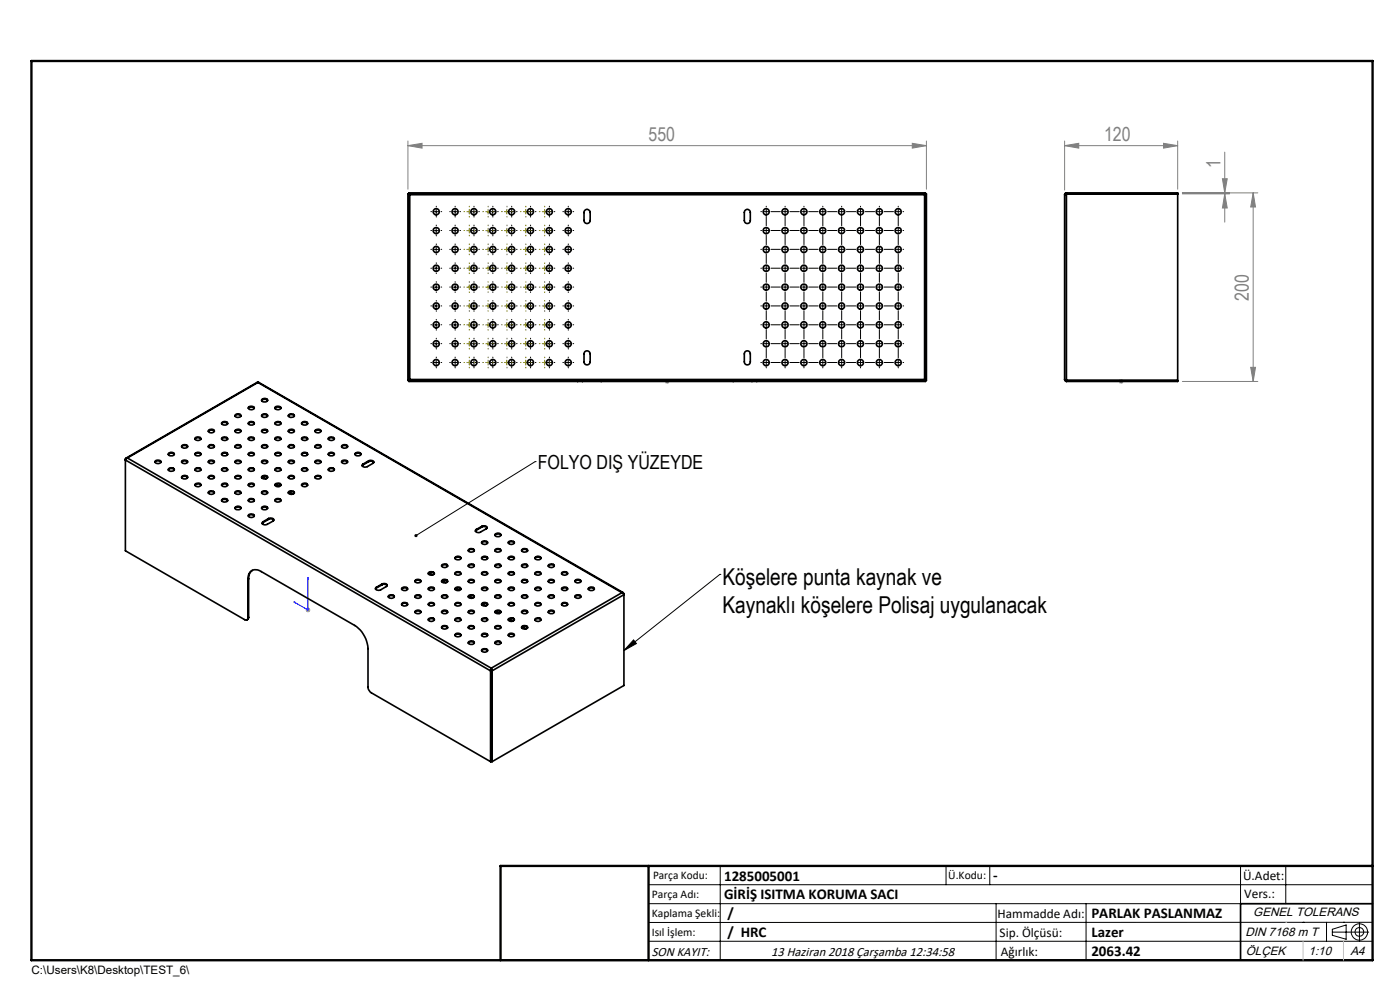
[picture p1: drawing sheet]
<svg xmlns="http://www.w3.org/2000/svg" width="297mm" height="210mm" viewBox="0 0 297 210" stroke-linecap="round" stroke-linejoin="round" font-family="sans-serif">
<defs><g id="words">
<g font-size="4.9">
<text x="153.3" y="124.2">Köşelere punta kaynak ve</text>
<text x="153.3" y="130.1">Kaynaklı köşelere Polisaj uygulanacak</text>
</g>
<g font-size="4.1" fill="#808080">
<text x="137.6" y="30">550</text>
<text x="234.2" y="30">120</text>
<text x="258.9" y="35.7" transform="rotate(-90 258.9 35.7)">1</text>
<text x="264.9" y="63.7" transform="rotate(-90 264.9 63.7)">200</text>
</g>
<text font-size="4.1" x="114.1" y="99.4">FOLYO DIŞ YÜZEYDE</text>
<g font-size="3.2">
<text x="153.6" y="186.8">1285005001</text>
<text x="153.6" y="190.8">GİRİŞ ISITMA KORUMA SACI</text>
<text x="210.7" y="186.6">-</text>
<text x="154.3" y="194.8">/</text>
<text x="231.5" y="194.8">PARLAK PASLANMAZ</text>
<text x="154.3" y="198.8">/ HRC</text>
<text x="231.5" y="198.7">Lazer</text>
<text x="231.5" y="202.8">2063.42</text>
</g>
<g font-size="2.8">
<text x="263.7" y="186.7">Ü.Adet:</text>
<text x="263.9" y="190.5">Vers.:</text>
<text x="211.6" y="194.8">Hammadde Adı:</text>
<text x="138.3" y="202.8">SON KAYIT:</text>
<text x="163.6" y="202.8">13 Haziran 2018 Çarşamba 12:34:58</text>
<text x="212.1" y="198.7">Sip. Ölçüsü:</text>
<text x="212.3" y="202.7">Ağırlık:</text>
</g>
<g font-size="2.6">
<text x="265.9" y="194.4">GENEL TOLERANS</text>
<text x="264.2" y="198.5">DIN 7168 m T</text>
<text x="264.3" y="202.6">ÖLÇEK</text>
<text x="277.6" y="202.6">1:10</text>
<text x="286.5" y="202.6">A4</text>
</g>
<g font-size="2.5">
<text x="138.3" y="190.5">Parça Adı:</text>
<text x="138.5" y="186.5">Parça Kodu:</text>
<text x="201.2" y="186.5">Ü.Kodu:</text>
<text x="138.3" y="194.5">Kaplama Şekli:</text>
<text x="138.3" y="198.6">Isıl İşlem:</text>
<text x="6.7" y="206.7">C:\Users\K8\Desktop\TEST_6\</text>
</g>
</g></defs>
<g fill="none" stroke="#000" stroke-width=".21">
<path d="M92 44.9h1M92 48.9h1M92 52.9h1M92 56.9h1M92.5 44.4v1M92.5 48.4v1M92.5 52.4v1M92.5 56.4v1M96 44.9h1M96 48.9h1M96 52.9h1M96 56.9h1"/>
<path d="M96.6 44.4v1M96.6 48.4v1M96.6 52.4v1M96.6 56.4v1M100 44.9h1M100 48.9h1M100 52.9h1M100 56.9h1M100.5 44.4v1M100.5 48.4v1M100.5 52.4v1M100.5 56.4v1"/>
<path d="M104 44.9h1M104 48.9h1M104 52.9h1M104 56.9h1M104.5 44.4v1M104.5 48.4v1M104.5 52.4v1M104.5 56.4v1M108 44.9h1M108 48.9h1M108 52.9h1M108 56.9h1"/>
<path d="M108.5 44.4v1M108.5 48.4v1M108.5 52.4v1M108.5 56.4v1M112 44.9h1M112 48.9h1M112 52.9h1M112 56.9h1M112.5 44.4v1M112.5 48.4v1M112.5 52.4v1M112.5 56.4v1"/>
<path d="M116 44.9h1.1M116 48.9h1.1M116 52.9h1.1M116 56.9h1.1M116.5 44.4v1M116.5 48.4v1M116.5 52.4v1M116.5 56.4v1M120.1 44.9h.9M120.1 48.9h.9M120.1 52.9h.9M120.1 56.9h.9"/>
<path d="M120.5 44.4v1M120.5 48.4v1M120.5 52.4v1M120.5 56.4v1M92 60.9h1M92 64.9h1M92 68.9h1M92 72.9h1M92 76.9h1M92.5 60.4v1M92.5 64.4v1M92.5 68.4v1"/>
<path d="M92.5 72.4v1M92.5 76.4v1M96 60.9h1M96 64.9h1M96 68.9h1M96 72.9h1M96 76.9h1M96.6 60.4v1M96.6 64.4v1M96.6 68.4v1M96.6 72.4v1M96.6 76.4v1"/>
<path d="M100 60.9h1M100 64.9h1M100 68.9h1M100 72.9h1M100 76.9h1M100.5 60.4v1M100.5 64.4v1M100.5 68.4v1M100.5 72.4v1M100.5 76.4v1M104 60.9h1M104 64.9h1"/>
<path d="M104 68.9h1M104 72.9h1M104 76.9h1M104.5 60.4v1M104.5 64.4v1M104.5 68.4v1M104.5 72.4v1M104.5 76.4v1M108 60.9h1M108 64.9h1M108 68.9h1M108 72.9h1"/>
<path d="M108 76.9h1M108.5 60.4v1M108.5 64.4v1M108.5 68.4v1M108.5 72.4v1M108.5 76.4v1M112 60.9h1M112 64.9h1M112 68.9h1M112 72.9h1M112 76.9h1M112.5 60.4v1"/>
<path d="M112.5 64.4v1M112.5 68.4v1M112.5 72.4v1M112.5 76.4v1M116 60.9h1.1M116 64.9h1.1M116 68.9h1.1M116 72.9h1.1M116 76.9h1.1M116.5 60.4v1M116.5 64.4v1M116.5 68.4v1"/>
<path d="M116.5 72.4v1M116.5 76.4v1M120.1 60.9h.9M120.1 64.9h.9M120.1 68.9h.9M120.1 72.9h.9M120.1 76.9h.9M120.5 60.4v1M120.5 64.4v1M120.5 68.4v1M120.5 72.4v1M120.5 76.4v1"/>
<path d="M190 72.9h1M190.5 72.4v1M113.5 97.9h.1M113.5 97.9l-25.3 15.7M134.4 135.7l.6 .8-2.6 1.5zM152.7 121.8h.1M152.7 121.8l-20.3 16.2M137.6 187.7h153.6M137.6 191.7h153.6M137.6 199.7h153.6M152.8 183.7v20M200.7 183.7v4"/>
<path d="M210 183.7v4M211.3 191.7v12M230.4 191.7v12M263.2 183.7v20M272.8 183.7v8M276.4 195.6h.1M281.4 195.6v4.1M282.6 197.7h7.8M282.6 197.1l3-.9v3l-3-.8zM285 195.6h.1M288.4 195.8v3.8M291.2 195.6l-153.6 .1"/>
<circle cx="288.4" cy="197.7" r="1.74"/>
<circle cx="288.4" cy="197.7" r=".93"/>
</g>
<path d="M141.4 80.9h.2zM141.5 80.9h.1M141.5 80.9h4.3M145.8 80.9h-.5h.5M229.4 80.9h.4h-.4M229.4 80.9h8.4M237.7 80.9h.2zM237.8 80.9h.1M62.3 127.7l.4 .1v.1zM65.3 122.5l.1 .4-.1-.1zM65.3 122.5v6.9l-3-1.7" fill="none" stroke="#00f" stroke-width=".21"/>
<g fill="none" stroke="#808080" stroke-width=".21">
<path d="M86.5 30.9l3-.5v1zM86.5 29.9v10.2M86.5 30.9h110M193.5 30.4l3 .5-3 .5zM196.5 29.9v10.2M225.8 30.9l3-.5v1zM225.8 30.9h24M225.8 29.9v10.4M246.8 30.4l3 .5-3 .5zM249.8 29.9v10.2M259.3 37.9h1l-.5 3zM259.8 32.3v14.8"/>
<path d="M250.8 40.9h16M250.8 41.1h10M259.8 41.1l.5 3h-1zM265.9 40.9l.4 3h-1zM265.9 40.9v40M265.3 77.9h1l-.4 3zM141 80.9h1M141.2 80.6l.7 .7M141.5 80.4v1M141.9 80.6l-.7 .7M237.3 80.9h1M237.5 80.6l.7 .7"/>
<path d="M237.8 80.4v1M238.2 80.6l-.7 .7M250.8 80.9h16M64.8 129.4h1M65 129l.7 .7M65.3 128.9v1M65.7 129l-.7 .7"/>
</g>
<g fill="none" stroke="#000" stroke-width=".21" stroke-dasharray="15.2 1.3 1.3 1.3">
<path d="M91.6 44.9h-.2M91.6 52.9h-.2M91.6 56.9h-.2M91.6 48.9h-.2M92.6 43.9v-.2M92.6 45.9v.1M92.6 51.9v-.2M92.6 53.9v.1M92.6 59.9v-.2M92.6 55.9v-.2M92.6 57.9v.1M92.6 47.9v-.2"/>
<path d="M92.6 49.9v.1M93.6 44.9h.1M93.6 52.9h.1M93.6 56.9h.1M93.6 48.9h.1M95.6 48.9h-.2M95.6 56.9h-.2M95.6 52.9h-.2M95.6 44.9h-.2M96.6 47.9v-.2M96.6 49.9v.1M96.6 55.9v-.2"/>
<path d="M96.6 57.9v.1M96.6 59.9v-.2M96.6 51.9v-.2M96.6 53.9v.1M96.6 43.9v-.2M96.6 45.9v.1M97.6 48.9h.1M97.6 56.9h.1M97.6 52.9h.1M97.6 44.9h.1M99.6 44.9h-.2M99.6 52.9h-.2"/>
<path d="M99.6 56.9h-.2M99.6 48.9h-.2M100.6 43.9v-.2M100.6 45.9v.1M100.6 51.9v-.2M100.6 53.9v.1M100.6 59.9v-.2M100.6 55.9v-.2M100.6 57.9v.1M100.6 47.9v-.2M100.6 49.9v.1M101.6 44.9h.1"/>
<path d="M101.6 52.9h.1M101.6 56.9h.1M101.6 48.9h.1M103.6 48.9h-.2M103.6 56.9h-.2M103.6 52.9h-.2M103.6 44.9h-.2M104.6 47.9v-.2M104.6 49.9v.1M104.6 55.9v-.2M104.6 57.9v.1M104.6 59.9v-.2"/>
<path d="M104.6 51.9v-.2M104.6 53.9v.1M104.6 43.9v-.2M104.6 45.9v.1M105.6 48.9h.1M105.6 56.9h.1M105.6 52.9h.1M105.6 44.9h.1M107.6 44.9h-.2M107.6 52.9h-.2M107.6 56.9h-.2M107.6 48.9h-.2"/>
<path d="M108.6 43.9v-.2M108.6 45.9v.1M108.6 51.9v-.2M108.6 53.9v.1M108.6 59.9v-.2M108.6 55.9v-.2M108.6 57.9v.1M108.6 47.9v-.2M108.6 49.9v.1M109.6 44.9h.1M109.6 52.9h.1M109.6 56.9h.1"/>
<path d="M109.6 48.9h.1M111.6 48.9h-.2M111.6 56.9h-.2M111.6 52.9h-.2M111.6 44.9h-.2M112.6 47.9v-.2M112.6 49.9v.1M112.6 55.9v-.2M112.6 57.9v.1M112.6 59.9v-.2M112.6 51.9v-.2M112.6 53.9v.1"/>
<path d="M112.6 43.9v-.2M112.6 45.9v.1M113.6 48.9h.1M113.6 56.9h.1M113.6 52.9h.1M113.6 44.9h.1M115.6 44.9h-.2M115.6 52.9h-.2M115.6 56.9h-.2M115.6 48.9h-.2M116.6 43.9v-.2M116.6 45.9v.1"/>
<path d="M116.6 51.9v-.2M116.6 53.9v.1M116.6 59.9v-.2M116.6 55.9v-.2M116.6 57.9v.1M116.6 47.9v-.2M116.6 49.9v.1M117.6 44.9h.1M117.6 52.9h.1M117.6 56.9h.1M117.6 48.9h.1M119.6 48.9h-.2"/>
<path d="M119.6 56.9h-.2M119.6 52.9h-.2M119.6 44.9h-.2M120.6 47.9v-.2M120.6 49.9v.1M120.6 55.9v-.2M120.6 57.9v.1M120.6 59.9v-.2M120.6 51.9v-.2M120.6 53.9v.1M120.6 43.9v-.2M120.6 45.9v.1"/>
<path d="M121.6 48.9h.1M121.6 56.9h.1M121.6 52.9h.1M121.6 44.9h.1M161.6 56.9h-.2M161.6 52.9h-.2M161.6 48.9h-.2M161.6 44.9h-.2M162.6 56.9h.5M162.6 56.9v-.5M162.6 56.9h-.5M162.6 56.9v.5"/>
<path d="M162.6 52.9h.5M162.6 52.9v-.5M162.6 52.9h-.5M162.6 52.9v.5M162.6 48.9h.5M162.6 48.9v-.5M162.6 48.9h-.5M162.6 48.9v.5M162.6 44.9h.5M162.6 44.9v-.5M162.6 44.9h-.5M162.6 44.9v.5"/>
<path d="M162.6 43.9v-.2M162.6 45.9v2M162.6 49.9v2M162.6 53.9v2M162.6 57.9v2M163.6 44.9h2M163.6 48.9h2M163.6 52.9h2M163.6 56.9h2M166.6 56.9h.5M166.6 56.9v-.5M166.6 56.9h-.5"/>
<path d="M166.6 56.9v.5M166.6 52.9h.5M166.6 52.9v-.5M166.6 52.9h-.5M166.6 52.9v.5M166.6 48.9h.5M166.6 48.9v-.5M166.6 48.9h-.5M166.6 48.9v.5M166.6 44.9h.5M166.6 44.9v-.5M166.6 44.9h-.5"/>
<path d="M166.6 44.9v.5M166.6 43.9v-.2M166.6 45.9v2M166.6 49.9v2M166.6 53.9v2M166.6 57.9v2M167.6 44.9h2M167.6 48.9h2M167.6 52.9h2M167.6 56.9h2M170.6 56.9h.5M170.6 56.9v-.5"/>
<path d="M170.6 56.9h-.5M170.6 56.9v.5M170.6 52.9h.5M170.6 52.9v-.5M170.6 52.9h-.5M170.6 52.9v.5M170.6 48.9h.5M170.6 48.9v-.5M170.6 48.9h-.5M170.6 48.9v.5M170.6 44.9h.5M170.6 44.9v-.5"/>
<path d="M170.6 44.9h-.5M170.6 44.9v.5M170.6 43.9v-.2M170.6 45.9v2M170.6 49.9v2M170.6 53.9v2M170.6 57.9v2M171.6 44.9h2M171.6 48.9h2M171.6 52.9h2M171.6 56.9h2M174.6 56.9h.5"/>
<path d="M174.6 56.9v-.5M174.6 56.9h-.5M174.6 56.9v.5M174.6 52.9h.5M174.6 52.9v-.5M174.6 52.9h-.5M174.6 52.9v.5M174.6 48.9h.5M174.6 48.9v-.5M174.6 48.9h-.5M174.6 48.9v.5M174.6 44.9h.5"/>
<path d="M174.6 44.9v-.5M174.6 44.9h-.5M174.6 44.9v.5M174.6 43.9v-.2M174.6 45.9v2M174.6 49.9v2M174.6 53.9v2M174.6 57.9v2M175.6 44.9h2M175.6 48.9h2M175.6 52.9h2M175.6 56.9h2"/>
<path d="M178.6 56.9h.5M178.6 56.9v-.5M178.6 56.9h-.5M178.6 56.9v.5M178.6 52.9h.5M178.6 52.9v-.5M178.6 52.9h-.5M178.6 52.9v.5M178.6 48.9h.5M178.6 48.9v-.5M178.6 48.9h-.5M178.6 48.9v.5"/>
<path d="M178.6 44.9h.5M178.6 44.9v-.5M178.6 44.9h-.5M178.6 44.9v.5M178.6 43.9v-.2M178.6 45.9v2M178.6 49.9v2M178.6 53.9v2M178.6 57.9v2M179.6 44.9h2M179.6 48.9h2M179.6 52.9h2"/>
<path d="M179.6 56.9h2M182.6 56.9h.5M182.6 56.9v-.5M182.6 56.9h-.5M182.6 56.9v.5M182.6 52.9h.5M182.6 52.9v-.5M182.6 52.9h-.5M182.6 52.9v.5M182.6 48.9h.5M182.6 48.9v-.5M182.6 48.9h-.5"/>
<path d="M182.6 48.9v.5M182.6 44.9h.5M182.6 44.9v-.5M182.6 44.9h-.5M182.6 44.9v.5M182.6 43.9v-.2M182.6 45.9v2M182.6 49.9v2M182.6 53.9v2M182.6 57.9v2M183.6 44.9h2M183.6 48.9h2"/>
<path d="M183.6 52.9h2M183.6 56.9h2M186.6 56.9h.5M186.6 56.9v-.5M186.6 56.9h-.5M186.6 56.9v.5M186.6 52.9h.5M186.6 52.9v-.5M186.6 52.9h-.5M186.6 52.9v.5M186.6 48.9h.5M186.6 48.9v-.5"/>
<path d="M186.6 48.9h-.5M186.6 48.9v.5M186.6 44.9h.5M186.6 44.9v-.5M186.6 44.9h-.5M186.6 44.9v.5M186.6 43.9v-.2M186.6 45.9v2M186.6 49.9v2M186.6 53.9v2M186.6 57.9v2M187.6 44.9h2"/>
<path d="M187.6 48.9h2M187.6 52.9h2M187.6 56.9h2M190.6 56.9h.5M190.6 56.9v-.5M190.6 56.9h-.5M190.6 56.9v.5M190.6 52.9h.5M190.6 52.9v-.5M190.6 52.9h-.5M190.6 52.9v.5M190.6 48.9h.5"/>
<path d="M190.6 48.9v-.5M190.6 48.9h-.5M190.6 48.9v.5M190.6 44.9h.5M190.6 44.9v-.5M190.6 44.9h-.5M190.6 44.9v.5M190.6 43.9v-.2M190.6 45.9v2M190.6 49.9v2M190.6 53.9v2M190.6 57.9v2"/>
<path d="M191.6 56.9h.1M191.6 52.9h.1M191.6 48.9h.1M191.6 44.9h.1M91.6 60.9h-.2M91.6 68.9h-.2M91.6 76.9h-.2M91.6 72.9h-.2M91.6 64.9h-.2M92.6 61.9v.1M92.6 67.9v-.2M92.6 69.9v.1"/>
<path d="M92.6 75.9v-.2M92.6 77.9v.1M92.6 71.9v-.2M92.6 73.9v.1M92.6 63.9v-.2M92.6 65.9v.1M93.6 60.9h.1M93.6 68.9h.1M93.6 76.9h.1M93.6 72.9h.1M93.6 64.9h.1M95.6 64.9h-.2"/>
<path d="M95.6 72.9h-.2M95.6 76.9h-.2M95.6 68.9h-.2M95.6 60.9h-.2M96.6 63.9v-.2M96.6 65.9v.1M96.6 71.9v-.2M96.6 73.9v.1M96.6 75.9v-.2M96.6 77.9v.1M96.6 67.9v-.2M96.6 69.9v.1"/>
<path d="M96.6 61.9v.1M97.6 64.9h.1M97.6 72.9h.1M97.6 76.9h.1M97.6 68.9h.1M97.6 60.9h.1M99.6 60.9h-.2M99.6 68.9h-.2M99.6 76.9h-.2M99.6 72.9h-.2M99.6 64.9h-.2M100.6 61.9v.1"/>
<path d="M100.6 67.9v-.2M100.6 69.9v.1M100.6 75.9v-.2M100.6 77.9v.1M100.6 71.9v-.2M100.6 73.9v.1M100.6 63.9v-.2M100.6 65.9v.1M101.6 60.9h.1M101.6 68.9h.1M101.6 76.9h.1M101.6 72.9h.1"/>
<path d="M101.6 64.9h.1M103.6 64.9h-.2M103.6 72.9h-.2M103.6 76.9h-.2M103.6 68.9h-.2M103.6 60.9h-.2M104.6 63.9v-.2M104.6 65.9v.1M104.6 71.9v-.2M104.6 73.9v.1M104.6 75.9v-.2M104.6 77.9v.1"/>
<path d="M104.6 67.9v-.2M104.6 69.9v.1M104.6 61.9v.1M105.6 64.9h.1M105.6 72.9h.1M105.6 76.9h.1M105.6 68.9h.1M105.6 60.9h.1M107.6 60.9h-.2M107.6 68.9h-.2M107.6 76.9h-.2M107.6 72.9h-.2"/>
<path d="M107.6 64.9h-.2M108.6 61.9v.1M108.6 67.9v-.2M108.6 69.9v.1M108.6 75.9v-.2M108.6 77.9v.1M108.6 71.9v-.2M108.6 73.9v.1M108.6 63.9v-.2M108.6 65.9v.1M109.6 60.9h.1M109.6 68.9h.1"/>
<path d="M109.6 76.9h.1M109.6 72.9h.1M109.6 64.9h.1M111.6 64.9h-.2M111.6 72.9h-.2M111.6 76.9h-.2M111.6 68.9h-.2M111.6 60.9h-.2M112.6 63.9v-.2M112.6 65.9v.1M112.6 71.9v-.2M112.6 73.9v.1"/>
<path d="M112.6 75.9v-.2M112.6 77.9v.1M112.6 67.9v-.2M112.6 69.9v.1M112.6 61.9v.1M113.6 64.9h.1M113.6 72.9h.1M113.6 76.9h.1M113.6 68.9h.1M113.6 60.9h.1M115.6 60.9h-.2M115.6 68.9h-.2"/>
<path d="M115.6 76.9h-.2M115.6 72.9h-.2M115.6 64.9h-.2M116.6 61.9v.1M116.6 67.9v-.2M116.6 69.9v.1M116.6 75.9v-.2M116.6 77.9v.1M116.6 71.9v-.2M116.6 73.9v.1M116.6 63.9v-.2M116.6 65.9v.1"/>
<path d="M117.6 60.9h.1M117.6 68.9h.1M117.6 76.9h.1M117.6 72.9h.1M117.6 64.9h.1M119.6 64.9h-.2M119.6 72.9h-.2M119.6 76.9h-.2M119.6 68.9h-.2M119.6 60.9h-.2M120.6 63.9v-.2M120.6 65.9v.1"/>
<path d="M120.6 71.9v-.2M120.6 73.9v.1M120.6 75.9v-.2M120.6 77.9v.1M120.6 67.9v-.2M120.6 69.9v.1M120.6 61.9v.1M121.6 64.9h.1M121.6 72.9h.1M121.6 76.9h.1M121.6 68.9h.1M121.6 60.9h.1"/>
<path d="M161.6 76.9h-.2M161.6 72.9h-.2M161.6 68.9h-.2M161.6 64.9h-.2M161.6 60.9h-.2M162.6 76.9h.5M162.6 76.9v-.5M162.6 76.9h-.5M162.6 76.9v.5M162.6 77.9v.1M162.6 72.9h.5M162.6 72.9v-.5"/>
<path d="M162.6 72.9h-.5M162.6 72.9v.5M162.6 68.9h.5M162.6 68.9v-.5M162.6 68.9h-.5M162.6 68.9v.5M162.6 64.9h.5M162.6 64.9v-.5M162.6 64.9h-.5M162.6 64.9v.5M162.6 60.9h.5M162.6 60.9v-.5"/>
<path d="M162.6 60.9h-.5M162.6 60.9v.5M162.6 61.9v2M162.6 65.9v2M162.6 69.9v2M162.6 73.9v2M163.6 60.9h2M163.6 64.9h2M163.6 68.9h2M163.6 72.9h2M163.6 76.9h2M166.6 76.9h.5"/>
<path d="M166.6 76.9v-.5M166.6 76.9h-.5M166.6 76.9v.5M166.6 77.9v.1M166.6 72.9h.5M166.6 72.9v-.5M166.6 72.9h-.5M166.6 72.9v.5M166.6 68.9h.5M166.6 68.9v-.5M166.6 68.9h-.5M166.6 68.9v.5"/>
<path d="M166.6 64.9h.5M166.6 64.9v-.5M166.6 64.9h-.5M166.6 64.9v.5M166.6 60.9h.5M166.6 60.9v-.5M166.6 60.9h-.5M166.6 60.9v.5M166.6 61.9v2M166.6 65.9v2M166.6 69.9v2M166.6 73.9v2"/>
<path d="M167.6 60.9h2M167.6 64.9h2M167.6 68.9h2M167.6 72.9h2M167.6 76.9h2M170.6 76.9h.5M170.6 76.9v-.5M170.6 76.9h-.5M170.6 76.9v.5M170.6 77.9v.1M170.6 72.9h.5M170.6 72.9v-.5"/>
<path d="M170.6 72.9h-.5M170.6 72.9v.5M170.6 68.9h.5M170.6 68.9v-.5M170.6 68.9h-.5M170.6 68.9v.5M170.6 64.9h.5M170.6 64.9v-.5M170.6 64.9h-.5M170.6 64.9v.5M170.6 60.9h.5M170.6 60.9v-.5"/>
<path d="M170.6 60.9h-.5M170.6 60.9v.5M170.6 61.9v2M170.6 65.9v2M170.6 69.9v2M170.6 73.9v2M171.6 60.9h2M171.6 64.9h2M171.6 68.9h2M171.6 72.9h2M171.6 76.9h2M174.6 76.9h.5"/>
<path d="M174.6 76.9v-.5M174.6 76.9h-.5M174.6 76.9v.5M174.6 77.9v.1M174.6 72.9h.5M174.6 72.9v-.5M174.6 72.9h-.5M174.6 72.9v.5M174.6 68.9h.5M174.6 68.9v-.5M174.6 68.9h-.5M174.6 68.9v.5"/>
<path d="M174.6 64.9h.5M174.6 64.9v-.5M174.6 64.9h-.5M174.6 64.9v.5M174.6 60.9h.5M174.6 60.9v-.5M174.6 60.9h-.5M174.6 60.9v.5M174.6 61.9v2M174.6 65.9v2M174.6 69.9v2M174.6 73.9v2"/>
<path d="M175.6 60.9h2M175.6 64.9h2M175.6 68.9h2M175.6 72.9h2M175.6 76.9h2M178.6 76.9h.5M178.6 76.9v-.5M178.6 76.9h-.5M178.6 76.9v.5M178.6 77.9v.1M178.6 72.9h.5M178.6 72.9v-.5"/>
<path d="M178.6 72.9h-.5M178.6 72.9v.5M178.6 68.9h.5M178.6 68.9v-.5M178.6 68.9h-.5M178.6 68.9v.5M178.6 64.9h.5M178.6 64.9v-.5M178.6 64.9h-.5M178.6 64.9v.5M178.6 60.9h.5M178.6 60.9v-.5"/>
<path d="M178.6 60.9h-.5M178.6 60.9v.5M178.6 61.9v2M178.6 65.9v2M178.6 69.9v2M178.6 73.9v2M179.6 60.9h2M179.6 64.9h2M179.6 68.9h2M179.6 72.9h2M179.6 76.9h2M182.6 76.9h.5"/>
<path d="M182.6 76.9v-.5M182.6 76.9h-.5M182.6 76.9v.5M182.6 77.9v.1M182.6 72.9h.5M182.6 72.9v-.5M182.6 72.9h-.5M182.6 72.9v.5M182.6 68.9h.5M182.6 68.9v-.5M182.6 68.9h-.5M182.6 68.9v.5"/>
<path d="M182.6 64.9h.5M182.6 64.9v-.5M182.6 64.9h-.5M182.6 64.9v.5M182.6 60.9h.5M182.6 60.9v-.5M182.6 60.9h-.5M182.6 60.9v.5M182.6 61.9v2M182.6 65.9v2M182.6 69.9v2M182.6 73.9v2"/>
<path d="M183.6 60.9h2M183.6 64.9h2M183.6 68.9h2M183.6 72.9h2M183.6 76.9h2M186.6 76.9h.5M186.6 76.9v-.5M186.6 76.9h-.5M186.6 76.9v.5M186.6 77.9v.1M186.6 72.9h.5M186.6 72.9v-.5"/>
<path d="M186.6 72.9h-.5M186.6 72.9v.5M186.6 68.9h.5M186.6 68.9v-.5M186.6 68.9h-.5M186.6 68.9v.5M186.6 64.9h.5M186.6 64.9v-.5M186.6 64.9h-.5M186.6 64.9v.5M186.6 60.9h.5M186.6 60.9v-.5"/>
<path d="M186.6 60.9h-.5M186.6 60.9v.5M186.6 61.9v2M186.6 65.9v2M186.6 69.9v2M186.6 73.9v2M187.6 60.9h2M187.6 64.9h2M187.6 68.9h2M187.6 72.9h2M187.6 76.9h2M190.6 76.9h.5"/>
<path d="M190.6 76.9v-.5M190.6 76.9h-.5M190.6 76.9v.5M190.6 77.9v.1M190.6 68.9h.5M190.6 68.9v-.5M190.6 68.9h-.5M190.6 68.9v.5M190.6 64.9h.5M190.6 64.9v-.5M190.6 64.9h-.5M190.6 64.9v.5"/>
<path d="M190.6 60.9h.5M190.6 60.9v-.5M190.6 60.9h-.5M190.6 60.9v.5M190.6 61.9v2M190.6 65.9v2M190.6 69.9v2M190.6 73.9v2M191.6 72.9h.1M191.6 76.9h.1M191.6 68.9h.1M191.6 64.9h.1"/>
<path d="M191.6 60.9h.1"/>
</g>
<g fill="none" stroke="#808000" stroke-width=".21" stroke-dasharray="15.2 1.3 1.3 1.3">
<path d="M98.6 44.9h-.2M98.6 52.9h-.2M98.6 56.9h-.2M98.6 48.9h-.2M99.6 43.9v-.2M99.6 45.9v.1M99.6 51.9v-.2M99.6 53.9v.1M99.6 59.9v-.2M99.6 55.9v-.2M99.6 57.9v.1M99.6 47.9v-.2"/>
<path d="M99.6 49.9v.1M100.6 44.9h.1M100.6 52.9h.1M100.6 56.9h.1M100.6 48.9h.1M102.6 48.9h-.2M102.6 56.9h-.2M102.6 52.9h-.2M102.6 44.9h-.2M103.6 47.9v-.2M103.6 49.9v.1M103.6 55.9v-.2"/>
<path d="M103.6 57.9v.1M103.6 59.9v-.2M103.6 51.9v-.2M103.6 53.9v.1M103.6 43.9v-.2M103.6 45.9v.1M104.6 48.9h.1M104.6 56.9h.1M104.6 52.9h.1M104.6 44.9h.1M106.6 44.9h-.2M106.6 52.9h-.2"/>
<path d="M106.6 56.9h-.2M106.6 48.9h-.2M107.6 43.9v-.2M107.6 45.9v.1M107.6 51.9v-.2M107.6 53.9v.1M107.6 59.9v-.2M107.6 55.9v-.2M107.6 57.9v.1M107.6 47.9v-.2M107.6 49.9v.1M108.6 44.9h.1"/>
<path d="M108.6 52.9h.1M108.6 56.9h.1M108.6 48.9h.1M110.6 48.9h-.2M110.6 56.9h-.2M110.6 52.9h-.2M110.6 44.9h-.2M111.6 47.9v-.2M111.6 49.9v.1M111.6 55.9v-.2M111.6 57.9v.1M111.6 59.9v-.2"/>
<path d="M111.6 51.9v-.2M111.6 53.9v.1M111.6 43.9v-.2M111.6 45.9v.1M112.6 48.9h.1M112.6 56.9h.1M112.6 52.9h.1M112.6 44.9h.1M114.6 52.9h-.2M114.6 56.9h-.2M114.6 48.9h-.2M114.6 44.9h-.2"/>
<path d="M115.6 51.9v-.2M115.6 53.9v.1M115.6 59.9v-.2M115.6 55.9v-.2M115.6 57.9v.1M115.6 47.9v-.2M115.6 49.9v.1M115.6 43.9v-.2M115.6 45.9v.1M116.6 52.9h.1M116.6 56.9h.1M116.6 48.9h.1"/>
<path d="M116.6 44.9h.1M98.6 60.9h-.2M98.6 68.9h-.2M98.6 76.9h-.2M98.6 72.9h-.2M98.6 64.9h-.2M99.6 61.9v.1M99.6 67.9v-.2M99.6 69.9v.1M99.6 75.9v-.2M99.6 77.9v.1M99.6 71.9v-.2"/>
<path d="M99.6 73.9v.1M99.6 63.9v-.2M99.6 65.9v.1M100.6 60.9h.1M100.6 68.9h.1M100.6 76.9h.1M100.6 72.9h.1M100.6 64.9h.1M102.6 64.9h-.2M102.6 72.9h-.2M102.6 76.9h-.2M102.6 68.9h-.2"/>
<path d="M102.6 60.9h-.2M103.6 63.9v-.2M103.6 65.9v.1M103.6 71.9v-.2M103.6 73.9v.1M103.6 75.9v-.2M103.6 77.9v.1M103.6 67.9v-.2M103.6 69.9v.1M103.6 61.9v.1M104.6 64.9h.1M104.6 72.9h.1"/>
<path d="M104.6 76.9h.1M104.6 68.9h.1M104.6 60.9h.1M106.6 60.9h-.2M106.6 68.9h-.2M106.6 76.9h-.2M106.6 72.9h-.2M106.6 64.9h-.2M107.6 61.9v.1M107.6 67.9v-.2M107.6 69.9v.1M107.6 75.9v-.2"/>
<path d="M107.6 77.9v.1M107.6 71.9v-.2M107.6 73.9v.1M107.6 63.9v-.2M107.6 65.9v.1M108.6 60.9h.1M108.6 68.9h.1M108.6 76.9h.1M108.6 72.9h.1M108.6 64.9h.1M110.6 64.9h-.2M110.6 72.9h-.2"/>
<path d="M110.6 76.9h-.2M110.6 68.9h-.2M110.6 60.9h-.2M111.6 63.9v-.2M111.6 65.9v.1M111.6 71.9v-.2M111.6 73.9v.1M111.6 75.9v-.2M111.6 77.9v.1M111.6 67.9v-.2M111.6 69.9v.1M111.6 61.9v.1"/>
<path d="M112.6 64.9h.1M112.6 72.9h.1M112.6 76.9h.1M112.6 68.9h.1M112.6 60.9h.1M114.6 60.9h-.2M114.6 68.9h-.2M114.6 76.9h-.2M114.6 72.9h-.2M114.6 64.9h-.2M115.6 61.9v.1M115.6 67.9v-.2"/>
<path d="M115.6 69.9v.1M115.6 75.9v-.2M115.6 77.9v.1M115.6 71.9v-.2M115.6 73.9v.1M115.6 63.9v-.2M115.6 65.9v.1M116.6 60.9h.1M116.6 68.9h.1M116.6 76.9h.1M116.6 72.9h.1M116.6 64.9h.1"/>
</g>
<g fill="none" stroke="#808000" stroke-width=".21">
<path d="M99 44.9h1M99 48.9h1M99 52.9h1M99 56.9h1M99.6 44.4v1M99.6 48.4v1M99.6 52.4v1M99.6 56.4v1M103 44.9h1M103 48.9h1M103 52.9h1M103 56.9h1"/>
<path d="M103.5 44.4v1M103.5 48.4v1M103.5 52.4v1M103.5 56.4v1M107 44.9h1M107 48.9h1M107 52.9h1M107 56.9h1M107.5 44.4v1M107.5 48.4v1M107.5 52.4v1M107.5 56.4v1"/>
<path d="M111.1 44.9h.9M111.1 48.9h.9M111.1 52.9h.9M111.1 56.9h.9M111.5 44.4v1M111.5 48.4v1M111.5 52.4v1M111.5 56.4v1M115 44.9h1M115 48.9h1M115 52.9h1M115 56.9h1"/>
<path d="M115.5 44.4v1M115.5 48.4v1M115.5 52.4v1M115.5 56.4v1M99 60.9h1M99 64.9h1M99 68.9h1M99 72.9h1M99 76.9h1M99.6 60.4v1M99.6 64.4v1M99.6 68.4v1"/>
<path d="M99.6 72.4v1M99.6 76.4v1M103 60.9h1M103 64.9h1M103 68.9h1M103 72.9h1M103 76.9h1M103.5 60.4v1M103.5 64.4v1M103.5 68.4v1M103.5 72.4v1M103.5 76.4v1"/>
<path d="M107 60.9h1M107 64.9h1M107 68.9h1M107 72.9h1M107 76.9h1M107.5 60.4v1M107.5 64.4v1M107.5 68.4v1M107.5 72.4v1M107.5 76.4v1M111.1 60.9h.9M111.1 64.9h.9"/>
<path d="M111.1 68.9h.9M111.1 72.9h.9M111.1 76.9h.9M111.5 60.4v1M111.5 64.4v1M111.5 68.4v1M111.5 72.4v1M111.5 76.4v1M115 60.9h1M115 64.9h1M115 68.9h1M115 72.9h1"/>
<path d="M115 76.9h1M115.5 60.4v1M115.5 64.4v1M115.5 68.4v1M115.5 72.4v1M115.5 76.4v1"/>
</g>
<path d="M291.2 191.7h-28v12M106.2 203.7h185" fill="none" stroke="#000" stroke-width=".35"/>
<path d="M6.7 12.9h284.5v190.8h-284.5zM137.6 183.7v20M291.2 183.7h-185v20" fill="none" stroke="#000" stroke-width=".5"/>
<path d="M272.8 195.6h.1M276.4 199.7v4M285 199.7v4" fill="none" stroke="#c0c0c0" stroke-width=".21"/>
<path d="M88 113.4a.34 .34 0 0 1 .5 0 .34 .34 0 0 1-.1 .5 .34 .34 0 0 1-.5-.1l.3-.2-.3 .2zM134.4 135.7l.6 .8-2.6 1.5z" fill="#000"/>
<g fill="#00f">
<path d="M145.3 80.9h.5zM141.4 80.9h.2z"/>
<path d="M237.7 80.9h.2zM229.4 80.9h.4zM62.3 127.7l.4 .2v-.1zM65.3 122.5v.3l.1 .1z"/>
</g>
<g fill="#808080">
<path d="M86.5 30.9l3-.5v1zM193.5 30.4l3 .5-3 .5zM225.8 30.9l3-.5v1zM246.8 30.4l3 .5-3 .5z"/>
<path d="M265.9 40.9l.4 3h-1zM265.3 77.9h1l-.4 3zM259.3 37.9h1l-.5 3zM259.8 41.1l.5 3h-1z"/>
</g>
<g fill="none" stroke="#000" stroke-width=".35">
<path d="M86.7 41.1l.2 .2zM86.9 41.3h109.2M86.9 41.3v39.2M124 44.7a.65 .65 0 0 1 .8-.3 .65 .65 0 0 1 .4 .7v1.7a.65 .65 0 0 1-.7 .6 .65 .65 0 0 1-.6-.6v-1.7zM158 44.7a.63 .63 0 0 1 .8-.3 .63 .63 0 0 1 .4 .7v1.7a.64 .64 0 0 1-.7 .6 .64 .64 0 0 1-.6-.6v-1.7zM196.1 41.3v39.2M196.2 41.2l.1-.1-.2 .2zM225.8 41.3v39.2M226.2 41.1l-.4 .2M226.2 41.1l-.1 .1M226.2 40.9l-.2 .1-.2 .3M226.2 41.1h23.6"/>
<path d="M226.2 40.9h23.6v40h-23.6M226.2 40.9v40M124 74.6l.6-.2 .6 .5v1.9a.65 .65 0 0 1-.7 .6 .65 .65 0 0 1-.6-.6v-1.7zM158 74.6l.6-.2a.61 .61 0 0 1 .6 .7v1.7a.64 .64 0 0 1-.7 .6 .64 .64 0 0 1-.6-.6v-1.7zM26.6 97.4v19.4l25.3 14.6a.44 .44 0 0 0 .5 .1 .44 .44 0 0 0 .2-.5M26.6 97.4h.1M27 97.1l-.4 .5 77.5 44.7M27 97.1l-.3 .1-.1 .2M27 97.1l77.2 44.6M32.9 98a.85 .85 0 0 1 1.2 0M33 97.7a.73 .73 0 0 1 1.1 .3 .75 .75 0 0 1-1.2 0zM35.7 99.7a.79 .79 0 0 1 1.3 0"/>
<path d="M35.7 96.4a.85 .85 0 0 1 1.3 0M35.8 99.4a.69 .69 0 0 1 1.2 .3 .67 .67 0 0 1-.7 .3 .67 .67 0 0 1-.6-.5zM35.8 96.1a.69 .69 0 0 1 1.2 .3 .78 .78 0 0 1-1.3-.1zM38.5 98a.86 .86 0 0 1 1.3 0M38.5 94.8a.86 .86 0 0 1 1.3 0M38.7 94.5a.69 .69 0 0 1 1.1 .3 .67 .67 0 0 1-.7 .3 .67 .67 0 0 1-.5-.5zM38.7 97.7a.73 .73 0 0 1 1.1 .3 .67 .67 0 0 1-.7 .3 .67 .67 0 0 1-.5-.5zM41.4 99.7a.76 .76 0 0 1 1.2 0M41.4 96.4a.82 .82 0 0 1 1.2 0M41.4 93.2a.76 .76 0 0 1 1.2 0M41.5 92.8a.76 .76 0 0 1 1.2 .3 .7 .7 0 0 1-.8 .3 .7 .7 0 0 1-.5-.5zM41.5 99.4a.71 .71 0 0 1 1.2 .3 .7 .7 0 0 1-.8 .3 .7 .7 0 0 1-.5-.5z"/>
<path d="M41.5 96.1a.71 .71 0 0 1 1.2 .3 .7 .7 0 0 1-.8 .3 .7 .7 0 0 1-.5-.5zM44.2 98a.85 .85 0 0 1 1.3 0M44.2 94.8a.85 .85 0 0 1 1.3 0M44.2 91.5a.85 .85 0 0 1 1.3 0M44.3 91.2a.69 .69 0 0 1 1.2 .3 .78 .78 0 0 1-1.3-.1zM44.3 97.7a.73 .73 0 0 1 1.2 .3 .78 .78 0 0 1-1.3 0zM44.3 94.5a.69 .69 0 0 1 1.2 .3 .81 .81 0 0 1-1.3-.1zM47 99.7a.79 .79 0 0 1 1.3 0M47 96.4a.85 .85 0 0 1 1.3 0M47 93.2a.79 .79 0 0 1 1.3 0M47 89.9a.85 .85 0 0 1 1.3 0M47.2 89.6a.69 .69 0 0 1 1.1 .3 .81 .81 0 0 1-1.3-.1z"/>
<path d="M47.2 99.4a.69 .69 0 0 1 1.1 .3 .67 .67 0 0 1-.7 .3 .67 .67 0 0 1-.5-.5zM47.2 96.1a.61 .61 0 0 1 .6-.2 .61 .61 0 0 1 .4 .6 .8 .8 0 0 1-1.2-.2zM47.2 92.8a.73 .73 0 0 1 1.1 .3 .78 .78 0 0 1-1.3 0zM49.8 98a.85 .85 0 0 1 1.3 0M49.8 94.8a.85 .85 0 0 1 1.3 0M49.8 91.5a.85 .85 0 0 1 1.3 0M49.8 88.3a.79 .79 0 0 1 1.3 0M50 87.9a.69 .69 0 0 1 1.1 .4 .67 .67 0 0 1-.7 .3 .67 .67 0 0 1-.5-.6zM50 97.7a.73 .73 0 0 1 1.1 .3 .75 .75 0 0 1-1.3 0zM50 94.5a.69 .69 0 0 1 1.1 .3 .78 .78 0 0 1-1.3-.1zM50 91.2a.69 .69 0 0 1 1.1 .3 .75 .75 0 0 1-1.3-.1zM52.7 99.7a.79 .79 0 0 1 1.2 0"/>
<path d="M52.7 96.4a.85 .85 0 0 1 1.2 0M52.7 93.2a.79 .79 0 0 1 1.2 0M52.7 89.9a.85 .85 0 0 1 1.2 0M52.7 86.6a.85 .85 0 0 1 1.2 0M52.8 86.3a.73 .73 0 0 1 1.1 .3 .67 .67 0 0 1-.6 .3 .67 .67 0 0 1-.6-.5zM52.8 99.4a.69 .69 0 0 1 1.1 .3 .67 .67 0 0 1-.6 .3 .67 .67 0 0 1-.6-.5zM52.8 96.1a.69 .69 0 0 1 1.1 .3 .67 .67 0 0 1-.6 .3 .67 .67 0 0 1-.6-.5zM52.8 92.8a.73 .73 0 0 1 1.1 .3 .67 .67 0 0 1-.6 .3 .67 .67 0 0 1-.6-.5zM52.8 89.6a.69 .69 0 0 1 1.1 .3 .67 .67 0 0 1-.6 .3 .67 .67 0 0 1-.6-.5zM54.7 81.1l77.5 44.6M54.7 81.1l-28 16.1M54.7 81.1l-27.7 16"/>
<path d="M54.7 81.1l77.2 44.6M55.5 98a.86 .86 0 0 1 1.3 0M55.5 94.8a.86 .86 0 0 1 1.3 0M55.5 91.5a.86 .86 0 0 1 1.3 0M55.5 88.3a.79 .79 0 0 1 1.3 0M55.5 85a.86 .86 0 0 1 1.3 0M55.6 84.7a.69 .69 0 0 1 1.2 .3 .67 .67 0 0 1-.7 .3 .67 .67 0 0 1-.6-.5zM55.6 97.7a.73 .73 0 0 1 1.2 .3 .67 .67 0 0 1-.7 .3 .67 .67 0 0 1-.6-.5zM55.6 94.5a.69 .69 0 0 1 1.2 .3 .67 .67 0 0 1-.7 .3 .67 .67 0 0 1-.6-.5zM55.6 91.2a.69 .69 0 0 1 1.2 .3 .67 .67 0 0 1-.7 .3 .67 .67 0 0 1-.6-.5zM55.6 87.9a.69 .69 0 0 1 1.2 .4 .67 .67 0 0 1-.7 .3 .67 .67 0 0 1-.6-.6zM58.3 99.7a.79 .79 0 0 1 1.3 0"/>
<path d="M58.3 96.4a.85 .85 0 0 1 1.3 0M58.3 93.2a.79 .79 0 0 1 1.3 0M58.3 89.9a.85 .85 0 0 1 1.3 0M58.4 86.5l-.1 .2M58.5 86.3a.76 .76 0 0 1 1.1 .3 .7 .7 0 0 1-.7 .3 .7 .7 0 0 1-.6-.5zM58.5 99.4a.71 .71 0 0 1 1.1 .3 .7 .7 0 0 1-.7 .3 .7 .7 0 0 1-.6-.5zM58.5 96.1a.71 .71 0 0 1 1.1 .3 .7 .7 0 0 1-.7 .3 .7 .7 0 0 1-.6-.5zM58.5 92.8a.76 .76 0 0 1 1.1 .3 .7 .7 0 0 1-.7 .3 .7 .7 0 0 1-.6-.5zM58.5 89.6a.71 .71 0 0 1 1.1 .3 .7 .7 0 0 1-.7 .3 .7 .7 0 0 1-.6-.5zM59.6 86.6a.76 .76 0 0 0-1.2 .1M61.2 98a.85 .85 0 0 1 1.2 0M61.2 94.8a.85 .85 0 0 1 1.2 0"/>
<path d="M61.2 91.5a.85 .85 0 0 1 1.2 0M61.2 88.3a.79 .79 0 0 1 1.2 0M61.2 88a.73 .73 0 0 1 1.2 .3 .67 .67 0 0 1-.7 .3 .67 .67 0 0 1-.5-.6zM61.2 97.8a.77 .77 0 0 1 1.2 .2 .78 .78 0 0 1-1.3 0zM61.2 94.6a.73 .73 0 0 1 1.2 .2 .81 .81 0 0 1-1.3-.1zM61.2 91.3a.62 .62 0 0 1 .7-.3 .62 .62 0 0 1 .5 .6 .81 .81 0 0 1-1.3-.2zM64 99.7a.79 .79 0 0 1 1.3 0M64 96.4a.85 .85 0 0 1 1.3 0M64 93.2a.79 .79 0 0 1 1.3 0M64 89.9a.85 .85 0 0 1 1.3 0M64 89.7a.73 .73 0 0 1 1.3 .2 .81 .81 0 0 1-1.3-.1zM64 99.5a.73 .73 0 0 1 1.3 .2 .67 .67 0 0 1-.7 .3 .67 .67 0 0 1-.6-.5z"/>
<path d="M64 96.2a.62 .62 0 0 1 .7-.3 .62 .62 0 0 1 .5 .6 .8 .8 0 0 1-1.2-.2zM64 92.9a.77 .77 0 0 1 1.3 .2 .78 .78 0 0 1-1.3 0zM66.8 98a.85 .85 0 0 1 1.3 0M66.8 94.8a.85 .85 0 0 1 1.3 0M66.8 91.5a.85 .85 0 0 1 1.3 0M66.9 91.3a.73 .73 0 0 1 1.2 .2 .75 .75 0 0 1-1.3-.1zM66.9 97.8a.85 .85 0 0 1 1.2 .1 .7 .7 0 0 1-.6 .4 .7 .7 0 0 1-.7-.3zM66.9 94.6a.73 .73 0 0 1 1.2 .2 .78 .78 0 0 1-1.3-.1zM69.6 99.7a.79 .79 0 0 1 1.3 0M69.6 96.4a.85 .85 0 0 1 1.3 0M69.6 93.2a.79 .79 0 0 1 1.3 0M69.7 99.5a.72 .72 0 0 1 1.2 .2 .67 .67 0 0 1-.7 .3 .67 .67 0 0 1-.5-.5z"/>
<path d="M69.7 92.9a.76 .76 0 0 1 1.2 .2 .67 .67 0 0 1-.7 .3 .67 .67 0 0 1-.5-.5zM69.7 96.2a.72 .72 0 0 1 1.2 .2 .67 .67 0 0 1-.7 .3 .67 .67 0 0 1-.5-.5zM72.5 98a.86 .86 0 0 1 1.2 0M72.5 94.8a.86 .86 0 0 1 1.2 0M72.5 97.8a.76 .76 0 0 1 1.2 .2 .67 .67 0 0 1-.7 .3 .67 .67 0 0 1-.5-.5zM72.5 94.6a.72 .72 0 0 1 1.2 .2 .67 .67 0 0 1-.7 .3 .67 .67 0 0 1-.5-.5zM75.3 96.2a.76 .76 0 0 1 1.3 .2 .7 .7 0 0 1-.7 .3 .7 .7 0 0 1-.6-.5zM75.3 96.4a.85 .85 0 0 1 1.3 0M77 98.6l-.2 .2M77 98.5v.1M78.2 97.7h.8l.3 .4-1.4 .9a.62 .62 0 0 1-.6 .1 .62 .62 0 0 1-.4-.5l.1-.1M78.2 97.9l.6-.1 .5 .3"/>
<path d="M78.2 97.7l-1.2 .8M78.2 97.7v.2M78.2 97.9l-1.2 .7M86.7 80.6l.2-.1zM86.9 80.5h109.2M122.6 80.7h.9M122.6 80.9h.9M122.6 80.7h-36.1v-39.6h110v39.6h-36M122.6 80.9h-35.9v-40h109.6v40h-35.8M122.6 80.7v.2M123.5 80.7h4M123.5 80.9h4"/>
<path d="M123.5 80.7v.2M127.5 80.7h28M127.5 80.9h28M127.5 80.7v.2M155.5 80.7h4M155.5 80.9h4M155.5 80.7v.2M159.5 80.7h1M159.5 80.9h1M159.5 80.7v.2M160.5 80.7v.2M196.1 80.5l.2 .2z"/>
<path d="M225.8 80.5l.4 .2M225.8 80.5l.2 .3 .2 .1M226.1 80.7h.1M226.2 80.7h23.6M38.5 101.3a.86 .86 0 0 1 1.3 0M38.7 101a.69 .69 0 0 1 1.1 .3 .67 .67 0 0 1-.7 .3 .67 .67 0 0 1-.5-.5zM41.4 102.9a.82 .82 0 0 1 1.2 0M41.5 102.6a.71 .71 0 0 1 1.2 .3 .7 .7 0 0 1-.8 .4 .7 .7 0 0 1-.5-.6zM44.2 104.6a.79 .79 0 0 1 1.3 0M44.2 101.3a.85 .85 0 0 1 1.3 0M44.3 104.2a.73 .73 0 0 1 1.2 .4 .78 .78 0 0 1-1.3-.1zM44.3 101a.69 .69 0 0 1 1.2 .3 .81 .81 0 0 1-1.3-.1z"/>
<path d="M47 106.2a.85 .85 0 0 1 1.3 0M47 102.9a.85 .85 0 0 1 1.3 0M47.2 105.9a.69 .69 0 0 1 1.1 .3 .81 .81 0 0 1-1.3-.1zM47.2 102.6a.61 .61 0 0 1 .6-.1 .61 .61 0 0 1 .4 .5 .83 .83 0 0 1-1.2-.1zM49.8 107.8a.85 .85 0 0 1 1.3 0M49.8 104.6a.79 .79 0 0 1 1.3 0M49.8 101.3a.85 .85 0 0 1 1.3 0M50 107.5a.69 .69 0 0 1 1.1 .3 .78 .78 0 0 1-1.3-.1zM50 104.2a.73 .73 0 0 1 1.1 .4 .75 .75 0 0 1-1.3-.1zM50 101a.69 .69 0 0 1 1.1 .3 .78 .78 0 0 1-1.3-.1zM52.7 109.5a.85 .85 0 0 1 1.2 0M52.7 106.2a.85 .85 0 0 1 1.2 0"/>
<path d="M52.7 102.9a.85 .85 0 0 1 1.2 0M52.8 109.1a.73 .73 0 0 1 1.1 .4 .67 .67 0 0 1-.6 .3 .67 .67 0 0 1-.6-.6zM52.8 105.9a.69 .69 0 0 1 1.1 .3 .67 .67 0 0 1-.6 .3 .67 .67 0 0 1-.6-.5zM52.8 102.6a.69 .69 0 0 1 1.1 .3 .67 .67 0 0 1-.6 .3 .67 .67 0 0 1-.6-.5zM55.5 107.8a.86 .86 0 0 1 1.3 0M55.5 104.6a.79 .79 0 0 1 1.3 0M55.5 101.3a.86 .86 0 0 1 1.3 0M55.6 107.5a.69 .69 0 0 1 1.2 .3 .67 .67 0 0 1-.7 .4 .67 .67 0 0 1-.6-.6zM55.6 104.2a.73 .73 0 0 1 1.2 .4 .67 .67 0 0 1-.7 .3 .67 .67 0 0 1-.6-.6zM55.6 101a.69 .69 0 0 1 1.2 .3 .67 .67 0 0 1-.7 .3 .67 .67 0 0 1-.6-.5zM55.7 101.1l.7 .5M55.8 110.9l-.2 .1"/>
<path d="M55.8 110.7v.2M57 110a.62 .62 0 0 1 .7-.1 .62 .62 0 0 1 .3 .5l-1.3 .8a.6 .6 0 0 1-.7 .2 .6 .6 0 0 1-.3-.6l.1-.1M57 110.2l.6-.1 .5 .2M57 110l-1.2 .7M57 110v.2M57 110.2l-1.2 .7M58.3 106.2a.85 .85 0 0 1 1.3 0M58.3 102.9a.85 .85 0 0 1 1.3 0M58.5 105.9a.71 .71 0 0 1 1.1 .3 .7 .7 0 0 1-.7 .3 .7 .7 0 0 1-.6-.5zM58.5 102.6a.71 .71 0 0 1 1.1 .3 .7 .7 0 0 1-.7 .4 .7 .7 0 0 1-.6-.6zM58.5 102.8l.8 .4M61.2 104.6a.79 .79 0 0 1 1.2 0"/>
<path d="M61.2 101.3a.85 .85 0 0 1 1.2 0M61.2 101.1a.73 .73 0 0 1 1.2 .2 .81 .81 0 0 1-1.3-.1zM61.3 104.2a.73 .73 0 0 1 1.1 .4 .78 .78 0 0 1-1.3-.1zM61.3 104.4l.8 .4M64 102.9a.85 .85 0 0 1 1.3 0M64 102.7a.62 .62 0 0 1 .7-.3 .62 .62 0 0 1 .5 .6 .83 .83 0 0 1-1.2-.1zM66.8 101.3a.85 .85 0 0 1 1.3 0M66.9 101.1a.73 .73 0 0 1 1.2 .2 .78 .78 0 0 1-1.3-.1zM93.8 119.8a.61 .61 0 0 1 .7-.2 .61 .61 0 0 1 .4 .6 .81 .81 0 0 1-1.2-.2zM96.5 118.5a.85 .85 0 0 1 1.3 0M96.7 118.1a.69 .69 0 0 1 1.1 .4 .78 .78 0 0 1-1.3-.2zM99.3 116.8a.79 .79 0 0 1 1.3 0"/>
<path d="M99.5 116.5a.69 .69 0 0 1 1.1 .3 .67 .67 0 0 1-.7 .3 .67 .67 0 0 1-.5-.5zM99.5 119.8a.69 .69 0 0 1 1.1 .3 .75 .75 0 0 1-1.3-.1zM101 112.5l-.1 .2M101 112.3v.2M102.2 118.5a.86 .86 0 0 1 1.2 0M102.2 115.2a.86 .86 0 0 1 1.2 0M102.2 111.6a.62 .62 0 0 1 .7-.1 .62 .62 0 0 1 .4 .6l-1.3 .7a.61 .61 0 0 1-.7 .2 .61 .61 0 0 1-.4-.6l.1-.1M102.2 111.8h.9l.2 .2M102.2 111.6l-1.2 .7M102.2 111.6v.2M102.2 111.8l-1.2 .7M102.3 114.9a.73 .73 0 0 1 1.1 .3 .67 .67 0 0 1-.7 .3 .67 .67 0 0 1-.5-.5z"/>
<path d="M102.3 118.1a.69 .69 0 0 1 1.1 .4 .67 .67 0 0 1-.7 .3 .67 .67 0 0 1-.5-.6zM105 116.8a.79 .79 0 0 1 1.3 0M105 113.6a.86 .86 0 0 1 1.3 0M105.1 113.2a.67 .67 0 0 1 1.2 .4 .67 .67 0 0 1-.7 .3 .67 .67 0 0 1-.6-.6zM105.1 116.5a.67 .67 0 0 1 1.2 .3 .67 .67 0 0 1-.7 .3 .67 .67 0 0 1-.6-.5zM105.1 119.8a.67 .67 0 0 1 1.2 .3 .67 .67 0 0 1-.7 .3 .67 .67 0 0 1-.6-.5zM107.8 115a.8 .8 0 0 1 1.3 .2 .7 .7 0 0 1-.7 .3 .7 .7 0 0 1-.6-.5zM107.8 118.2a.76 .76 0 0 1 1.3 .3 .7 .7 0 0 1-.7 .3 .7 .7 0 0 1-.6-.6zM107.8 118.5a.85 .85 0 0 1 1.3 0M107.8 115.2a.85 .85 0 0 1 1.3 0M110.7 116.8a.79 .79 0 0 1 1.2 0M110.7 119.9a.62 .62 0 0 1 .7-.3 .62 .62 0 0 1 .5 .6 .83 .83 0 0 1-1.3-.2z"/>
<path d="M110.8 116.5a.69 .69 0 0 1 1.1 .3 .67 .67 0 0 1-.7 .3 .67 .67 0 0 1-.5-.5zM113.5 118.5a.85 .85 0 0 1 1.3 0M113.5 118.2a.73 .73 0 0 1 1.3 .3 .78 .78 0 0 1-1.3-.2zM116.3 119.9a.73 .73 0 0 1 1.3 .2 .75 .75 0 0 1-1.3-.1zM52.6 122.9a1.73 1.73 0 0 1 .8-1.8 1.73 1.73 0 0 1 2 .1l19.8 11.5a6.4 6.4 0 0 1 2.9 4.9v8.1a1.6 1.6 0 0 0 .7 1.3l25.3 14.6M52.6 122.9v8.1M52.7 130.9v.3l-.3 .3M52.7 122.8l-.1 .1M52.7 130.9l-.1 .1M52.7 122.8v8.1M53.5 121h-.1a1.92 1.92 0 0 0-.7 1.8M79.8 124.7l-.1 .2"/>
<path d="M79.8 124.6v.1M81 123.9a.62 .62 0 0 1 .7-.2 .62 .62 0 0 1 .4 .6l-1.3 .8a.62 .62 0 0 1-.7 .2 .62 .62 0 0 1-.4-.6l.1-.1M81 124.1l.7-.1 .4 .2M81 123.9l-1.2 .7M81 123.9v.2M81 124.1l-1.2 .6M82.4 126.6a.85 .85 0 0 1 1.2 0M82.4 126.4a.85 .85 0 0 1 1.2 .1 .7 .7 0 0 1-.6 .4 .7 .7 0 0 1-.6-.4zM85.2 128.3a.79 .79 0 0 1 1.3 0M85.2 125a.85 .85 0 0 1 1.3 0M85.2 124.8a.73 .73 0 0 1 1.3 .2 .67 .67 0 0 1-.7 .3 .67 .67 0 0 1-.6-.5zM85.2 128a.73 .73 0 0 1 1.3 .3 .67 .67 0 0 1-.7 .3 .67 .67 0 0 1-.6-.6z"/>
<path d="M88 129.9a.86 .86 0 0 1 1.3 0M88 126.6a.86 .86 0 0 1 1.3 0M88 123.4a.86 .86 0 0 1 1.3 0M88.2 123a.69 .69 0 0 1 1.1 .4 .67 .67 0 0 1-.7 .3 .67 .67 0 0 1-.5-.6zM88.2 126.3a.73 .73 0 0 1 1.1 .3 .67 .67 0 0 1-.7 .3 .67 .67 0 0 1-.5-.5zM88.2 129.6a.69 .69 0 0 1 1.1 .3 .67 .67 0 0 1-.7 .3 .67 .67 0 0 1-.5-.5zM90.9 121.5a.8 .8 0 0 1 1.2 .2 .7 .7 0 0 1-.7 .3 .7 .7 0 0 1-.5-.5zM90.9 124.8a.76 .76 0 0 1 1.2 .2 .7 .7 0 0 1-.7 .3 .7 .7 0 0 1-.5-.5zM90.9 128a.76 .76 0 0 1 1.2 .3 .7 .7 0 0 1-.7 .3 .7 .7 0 0 1-.5-.6zM90.9 131.3a.76 .76 0 0 1 1.2 .2 .7 .7 0 0 1-.7 .3 .7 .7 0 0 1-.5-.5zM90.9 131.5a.85 .85 0 0 1 1.2 0M90.9 128.3a.79 .79 0 0 1 1.2 0"/>
<path d="M90.9 125a.85 .85 0 0 1 1.2 0M90.9 121.7a.79 .79 0 0 1 1.2 0M91 121.5l.8 .5M93.7 133.2a.79 .79 0 0 1 1.3 0M93.7 129.9a.85 .85 0 0 1 1.3 0M93.7 126.6a.85 .85 0 0 1 1.3 0M93.7 123.4a.85 .85 0 0 1 1.3 0M93.7 120.1a.85 .85 0 0 1 1.3 0M93.8 123a.69 .69 0 0 1 1.2 .4 .81 .81 0 0 1-1.3-.1zM93.8 126.3a.73 .73 0 0 1 1.2 .3 .78 .78 0 0 1-1.3-.1zM93.8 129.6a.69 .69 0 0 1 1.2 .3 .81 .81 0 0 1-1.3-.1zM93.8 132.8a.73 .73 0 0 1 1.2 .3 .78 .78 0 0 1-1.3 0z"/>
<path d="M93.9 123.2l.7 .4M96.5 134.8a.85 .85 0 0 1 1.3 0M96.5 131.5a.85 .85 0 0 1 1.3 0M96.5 128.3a.79 .79 0 0 1 1.3 0M96.5 125a.85 .85 0 0 1 1.3 0M96.5 121.7a.79 .79 0 0 1 1.3 0M96.7 121.4a.73 .73 0 0 1 1.1 .3 .75 .75 0 0 1-1.3-.1zM96.7 124.7a.61 .61 0 0 1 .6-.2 .61 .61 0 0 1 .4 .6 .76 .76 0 0 1-1.2-.2zM96.7 127.9a.69 .69 0 0 1 1.1 .4 .67 .67 0 0 1-.7 .3 .67 .67 0 0 1-.5-.6zM96.7 131.2a.61 .61 0 0 1 .6-.2 .61 .61 0 0 1 .4 .6 .78 .78 0 0 1-1.2-.2zM96.7 134.5a.69 .69 0 0 1 1.1 .3 .78 .78 0 0 1-1.3-.1zM96.7 124.8l.7 .4"/>
<path d="M99.3 136.4a.85 .85 0 0 1 1.3 0M99.3 133.2a.79 .79 0 0 1 1.3 0M99.3 129.9a.85 .85 0 0 1 1.3 0M99.3 126.6a.85 .85 0 0 1 1.3 0M99.3 123.4a.85 .85 0 0 1 1.3 0M99.3 120.1a.85 .85 0 0 1 1.3 0M99.5 123a.69 .69 0 0 1 1.1 .4 .78 .78 0 0 1-1.3-.1zM99.5 126.3a.73 .73 0 0 1 1.1 .3 .75 .75 0 0 1-1.3-.1zM99.5 129.6a.69 .69 0 0 1 1.1 .3 .78 .78 0 0 1-1.3-.1zM99.5 132.8a.73 .73 0 0 1 1.1 .3 .75 .75 0 0 1-1.3 0zM99.5 136.1a.69 .69 0 0 1 1.1 .3 .78 .78 0 0 1-1.3-.1zM99.5 126.4l.8 .5"/>
<path d="M102.2 138a.86 .86 0 0 1 1.2 0M102.2 134.8a.86 .86 0 0 1 1.2 0M102.2 131.5a.86 .86 0 0 1 1.2 0M102.2 128.3a.79 .79 0 0 1 1.2 0M102.2 125a.86 .86 0 0 1 1.2 0M102.2 121.7a.79 .79 0 0 1 1.2 0M102.3 121.4a.73 .73 0 0 1 1.1 .3 .67 .67 0 0 1-.7 .3 .67 .67 0 0 1-.5-.5zM102.3 124.7a.69 .69 0 0 1 1.1 .3 .67 .67 0 0 1-.7 .3 .67 .67 0 0 1-.5-.5zM102.3 127.9a.69 .69 0 0 1 1.1 .4 .67 .67 0 0 1-.7 .3 .67 .67 0 0 1-.5-.6zM102.3 131.2a.69 .69 0 0 1 1.1 .3 .67 .67 0 0 1-.7 .3 .67 .67 0 0 1-.5-.5zM102.3 134.5a.69 .69 0 0 1 1.1 .3 .67 .67 0 0 1-.7 .3 .67 .67 0 0 1-.5-.5zM102.3 137.7a.73 .73 0 0 1 1.1 .3 .67 .67 0 0 1-.7 .3 .67 .67 0 0 1-.5-.5z"/>
<path d="M102.3 128.1l.8 .4M105 136.4a.86 .86 0 0 1 1.3 0M105 133.2a.79 .79 0 0 1 1.3 0M105 129.9a.86 .86 0 0 1 1.3 0M105 126.6a.86 .86 0 0 1 1.3 0M105 123.4a.86 .86 0 0 1 1.3 0M105 120.1a.86 .86 0 0 1 1.3 0M105.1 123a.67 .67 0 0 1 1.2 .4 .67 .67 0 0 1-.7 .3 .67 .67 0 0 1-.6-.6zM105.1 126.3a.71 .71 0 0 1 1.2 .3 .67 .67 0 0 1-.7 .3 .67 .67 0 0 1-.6-.5zM105.1 129.6a.67 .67 0 0 1 1.2 .3 .67 .67 0 0 1-.7 .3 .67 .67 0 0 1-.6-.5zM105.1 132.8a.71 .71 0 0 1 1.2 .3 .67 .67 0 0 1-.7 .3 .67 .67 0 0 1-.6-.5zM105.1 136.1a.67 .67 0 0 1 1.2 .3 .67 .67 0 0 1-.7 .3 .67 .67 0 0 1-.6-.5z"/>
<path d="M105.2 129.7l.7 .4M107.8 121.5a.8 .8 0 0 1 1.3 .2 .7 .7 0 0 1-.7 .3 .7 .7 0 0 1-.6-.5zM107.8 124.8a.76 .76 0 0 1 1.3 .2 .7 .7 0 0 1-.7 .3 .7 .7 0 0 1-.6-.5zM107.8 128a.76 .76 0 0 1 1.3 .3 .7 .7 0 0 1-.7 .3 .7 .7 0 0 1-.6-.6zM107.8 131.3a.76 .76 0 0 1 1.3 .2 .7 .7 0 0 1-.7 .3 .7 .7 0 0 1-.6-.5zM107.8 134.6a.76 .76 0 0 1 1.3 .2 .7 .7 0 0 1-.7 .3 .7 .7 0 0 1-.6-.5zM107.8 134.8a.85 .85 0 0 1 1.3 0M107.8 131.5a.85 .85 0 0 1 1.3 0M107.8 128.3a.79 .79 0 0 1 1.3 0M107.8 125a.85 .85 0 0 1 1.3 0M107.8 121.7a.79 .79 0 0 1 1.3 0M108 131.3l.8 .5"/>
<path d="M110.7 133.2a.79 .79 0 0 1 1.2 0M110.7 129.9a.85 .85 0 0 1 1.2 0M110.7 126.6a.85 .85 0 0 1 1.2 0M110.7 123.4a.85 .85 0 0 1 1.2 0M110.7 120.1a.85 .85 0 0 1 1.2 0M110.7 132.9a.77 .77 0 0 1 1.2 .2 .78 .78 0 0 1-1.3 0zM110.8 123a.69 .69 0 0 1 1.1 .4 .81 .81 0 0 1-1.3-.1zM110.8 126.3a.73 .73 0 0 1 1.1 .3 .78 .78 0 0 1-1.3-.1zM110.8 129.6a.69 .69 0 0 1 1.1 .3 .81 .81 0 0 1-1.3-.1zM110.8 133l.8 .4M113.5 131.5a.85 .85 0 0 1 1.3 0M113.5 128.3a.79 .79 0 0 1 1.3 0"/>
<path d="M113.5 125a.85 .85 0 0 1 1.3 0M113.5 121.7a.79 .79 0 0 1 1.3 0M113.6 121.4a.73 .73 0 0 1 1.2 .3 .75 .75 0 0 1-1.3-.1zM113.6 124.7a.69 .69 0 0 1 1.2 .3 .78 .78 0 0 1-1.3-.1zM113.6 127.9a.69 .69 0 0 1 1.2 .4 .67 .67 0 0 1-.7 .3 .67 .67 0 0 1-.6-.6zM113.6 131.2a.69 .69 0 0 1 1.2 .3 .75 .75 0 0 1-1.3-.1zM116.3 129.9a.85 .85 0 0 1 1.3 0M116.3 126.6a.85 .85 0 0 1 1.3 0M116.3 123.4a.85 .85 0 0 1 1.3 0M116.3 120.1a.85 .85 0 0 1 1.3 0M116.5 123a.69 .69 0 0 1 1.1 .4 .78 .78 0 0 1-1.3-.1zM116.5 126.3a.73 .73 0 0 1 1.1 .3 .75 .75 0 0 1-1.3-.1z"/>
<path d="M116.5 129.6a.69 .69 0 0 1 1.1 .3 .78 .78 0 0 1-1.3-.1zM119.1 128.3a.79 .79 0 0 1 1.3 0M119.1 125a.86 .86 0 0 1 1.3 0M119.1 121.7a.79 .79 0 0 1 1.3 0M119.3 121.4a.73 .73 0 0 1 1.1 .3 .67 .67 0 0 1-.7 .3 .67 .67 0 0 1-.5-.5zM119.3 124.7a.69 .69 0 0 1 1.1 .3 .67 .67 0 0 1-.7 .3 .67 .67 0 0 1-.5-.5zM119.3 127.9a.69 .69 0 0 1 1.1 .4 .67 .67 0 0 1-.7 .3 .67 .67 0 0 1-.5-.6zM122 126.6a.82 .82 0 0 1 1.2 0M122 123.4a.82 .82 0 0 1 1.2 0M122.1 123a.71 .71 0 0 1 1.2 .4 .7 .7 0 0 1-.7 .3 .7 .7 0 0 1-.6-.6zM122.1 126.3a.76 .76 0 0 1 1.2 .3 .7 .7 0 0 1-.7 .3 .7 .7 0 0 1-.6-.5zM124.8 125a.85 .85 0 0 1 1.3 0"/>
<path d="M125 124.7a.61 .61 0 0 1 .6-.2 .61 .61 0 0 1 .4 .6 .78 .78 0 0 1-1.2-.2zM131.9 125.7l.5 .4-28 16.2M131.9 125.7h.3l.2 .3M131.9 125.7l-27.7 16M132.4 126v19.4l-28 16.2M132.4 126h-.1M104.1 142.3v19.3M104.2 141.7l-.1 .6M104.2 141.9v.3M104.2 141.7l.2 .6M104.2 141.7v.2M104.2 142.2v19.3l-.1 .1"/>
<path d="M104.2 142.2l-.1 .1M104.2 142.2l.2 .1M104.2 142.2v19.3l.2 .1M104.4 142.3v19.3"/>
<circle cx="92.5" cy="44.9" r=".65"/>
<circle cx="92.5" cy="48.9" r=".65"/>
<circle cx="92.5" cy="52.9" r=".65"/>
<circle cx="92.5" cy="56.9" r=".65"/>
<circle cx="96.5" cy="44.9" r=".65"/>
<circle cx="96.5" cy="48.9" r=".65"/>
<circle cx="96.5" cy="56.9" r=".65"/>
<circle cx="96.5" cy="52.9" r=".65"/>
<circle cx="100.5" cy="44.9" r=".66"/>
<circle cx="100.5" cy="48.9" r=".66"/>
<circle cx="100.5" cy="52.9" r=".66"/>
<circle cx="100.5" cy="56.9" r=".66"/>
<circle cx="104.5" cy="48.9" r=".65"/>
<circle cx="104.5" cy="44.9" r=".65"/>
<circle cx="104.5" cy="52.9" r=".65"/>
<circle cx="104.5" cy="56.9" r=".65"/>
<circle cx="108.5" cy="44.9" r=".66"/>
<circle cx="108.5" cy="48.9" r=".66"/>
<circle cx="108.5" cy="52.9" r=".66"/>
<circle cx="108.5" cy="56.9" r=".66"/>
<circle cx="112.5" cy="44.9" r=".66"/>
<circle cx="112.5" cy="48.9" r=".66"/>
<circle cx="112.5" cy="52.9" r=".66"/>
<circle cx="112.5" cy="56.9" r=".66"/>
<circle cx="116.5" cy="44.9" r=".65"/>
<circle cx="116.5" cy="48.9" r=".65"/>
<circle cx="116.5" cy="56.9" r=".65"/>
<circle cx="116.5" cy="52.9" r=".65"/>
<circle cx="120.5" cy="48.9" r=".66"/>
<circle cx="120.5" cy="44.9" r=".66"/>
<circle cx="120.5" cy="56.9" r=".66"/>
<circle cx="120.5" cy="52.9" r=".66"/>
<circle cx="162.5" cy="48.9" r=".65"/>
<circle cx="162.5" cy="44.9" r=".65"/>
<circle cx="162.5" cy="56.9" r=".65"/>
<circle cx="162.5" cy="52.9" r=".65"/>
<circle cx="166.5" cy="48.9" r=".66"/>
<circle cx="166.5" cy="44.9" r=".66"/>
<circle cx="166.5" cy="52.9" r=".66"/>
<circle cx="166.5" cy="56.9" r=".66"/>
<circle cx="170.5" cy="48.9" r=".65"/>
<circle cx="170.5" cy="44.9" r=".65"/>
<circle cx="170.5" cy="56.9" r=".65"/>
<circle cx="170.5" cy="52.9" r=".65"/>
<circle cx="174.5" cy="48.9" r=".65"/>
<circle cx="174.5" cy="44.9" r=".65"/>
<circle cx="174.5" cy="52.9" r=".65"/>
<circle cx="174.5" cy="56.9" r=".65"/>
<circle cx="178.5" cy="48.9" r=".66"/>
<circle cx="178.5" cy="44.9" r=".66"/>
<circle cx="178.5" cy="52.9" r=".66"/>
<circle cx="178.5" cy="56.9" r=".66"/>
<circle cx="182.5" cy="44.9" r=".65"/>
<circle cx="182.5" cy="48.9" r=".65"/>
<circle cx="182.5" cy="56.9" r=".65"/>
<circle cx="182.5" cy="52.9" r=".65"/>
<circle cx="186.5" cy="44.9" r=".66"/>
<circle cx="186.5" cy="48.9" r=".66"/>
<circle cx="186.5" cy="52.9" r=".66"/>
<circle cx="186.5" cy="56.9" r=".66"/>
<circle cx="190.5" cy="44.9" r=".65"/>
<circle cx="190.5" cy="48.9" r=".65"/>
<circle cx="190.5" cy="56.9" r=".65"/>
<circle cx="190.5" cy="52.9" r=".65"/>
<circle cx="92.5" cy="64.9" r=".65"/>
<circle cx="92.5" cy="76.9" r=".65"/>
<circle cx="92.5" cy="60.9" r=".65"/>
<circle cx="92.5" cy="68.9" r=".65"/>
<circle cx="92.5" cy="72.9" r=".64"/>
<circle cx="96.5" cy="64.9" r=".65"/>
<circle cx="96.5" cy="76.9" r=".65"/>
<circle cx="96.5" cy="60.9" r=".65"/>
<circle cx="96.5" cy="68.9" r=".65"/>
<circle cx="96.5" cy="72.9" r=".64"/>
<circle cx="100.5" cy="64.9" r=".66"/>
<circle cx="100.5" cy="76.9" r=".66"/>
<circle cx="100.5" cy="60.9" r=".66"/>
<circle cx="100.5" cy="68.9" r=".66"/>
<circle cx="100.5" cy="72.9" r=".64"/>
<circle cx="104.5" cy="76.9" r=".65"/>
<circle cx="104.5" cy="64.9" r=".65"/>
<circle cx="104.5" cy="60.9" r=".65"/>
<circle cx="104.5" cy="68.9" r=".65"/>
<circle cx="104.5" cy="72.9" r=".64"/>
<circle cx="108.5" cy="76.9" r=".66"/>
<circle cx="108.5" cy="64.9" r=".66"/>
<circle cx="108.5" cy="60.9" r=".66"/>
<circle cx="108.5" cy="68.9" r=".66"/>
<circle cx="108.6" cy="72.9" r=".64"/>
<circle cx="112.5" cy="64.9" r=".66"/>
<circle cx="112.5" cy="76.9" r=".66"/>
<circle cx="112.5" cy="60.9" r=".66"/>
<circle cx="112.5" cy="68.9" r=".66"/>
<circle cx="112.5" cy="72.9" r=".64"/>
<circle cx="116.5" cy="64.9" r=".65"/>
<circle cx="116.5" cy="76.9" r=".65"/>
<circle cx="116.5" cy="60.9" r=".65"/>
<circle cx="116.5" cy="68.9" r=".65"/>
<circle cx="116.5" cy="72.9" r=".64"/>
<circle cx="120.5" cy="64.9" r=".66"/>
<circle cx="120.5" cy="76.9" r=".66"/>
<circle cx="120.5" cy="60.9" r=".66"/>
<circle cx="120.5" cy="68.9" r=".66"/>
<circle cx="120.5" cy="72.9" r=".64"/>
<circle cx="162.5" cy="76.9" r=".65"/>
<circle cx="162.5" cy="64.9" r=".65"/>
<circle cx="162.5" cy="60.9" r=".65"/>
<circle cx="162.5" cy="68.9" r=".65"/>
<circle cx="162.5" cy="72.9" r=".64"/>
<circle cx="166.5" cy="64.9" r=".66"/>
<circle cx="166.5" cy="76.9" r=".66"/>
<circle cx="166.5" cy="60.9" r=".66"/>
<circle cx="166.5" cy="68.9" r=".66"/>
<circle cx="166.5" cy="72.9" r=".64"/>
<circle cx="170.5" cy="76.9" r=".65"/>
<circle cx="170.5" cy="64.9" r=".65"/>
<circle cx="170.5" cy="60.9" r=".65"/>
<circle cx="170.5" cy="68.9" r=".65"/>
<circle cx="170.5" cy="72.9" r=".64"/>
<circle cx="174.5" cy="64.9" r=".65"/>
<circle cx="174.5" cy="76.9" r=".65"/>
<circle cx="174.5" cy="60.9" r=".65"/>
<circle cx="174.5" cy="68.9" r=".65"/>
<circle cx="174.5" cy="72.9" r=".64"/>
<circle cx="178.5" cy="76.9" r=".66"/>
<circle cx="178.5" cy="64.9" r=".66"/>
<circle cx="178.5" cy="60.9" r=".66"/>
<circle cx="178.5" cy="68.9" r=".66"/>
<circle cx="178.5" cy="72.9" r=".64"/>
<circle cx="182.5" cy="64.9" r=".65"/>
<circle cx="182.5" cy="76.9" r=".65"/>
<circle cx="182.5" cy="60.9" r=".65"/>
<circle cx="182.5" cy="68.9" r=".65"/>
<circle cx="182.5" cy="72.9" r=".64"/>
<circle cx="186.5" cy="64.9" r=".66"/>
<circle cx="186.5" cy="76.9" r=".66"/>
<circle cx="186.5" cy="60.9" r=".66"/>
<circle cx="186.5" cy="68.9" r=".66"/>
<circle cx="186.5" cy="72.9" r=".64"/>
<circle cx="190.5" cy="76.9" r=".65"/>
<circle cx="190.5" cy="64.9" r=".65"/>
<circle cx="190.5" cy="60.9" r=".65"/>
<circle cx="190.5" cy="68.9" r=".65"/>
<circle cx="190.5" cy="72.9" r=".64"/>
</g>
<path d="M226.1 41.1a.17 .17 0 0 1 .3 0 .17 .17 0 0 1-.3 0zM226.1 80.7a.17 .17 0 0 1 .3 0 .17 .17 0 0 1-.3 0z" fill="#000"/>
<use href="#words"/>
</svg>
